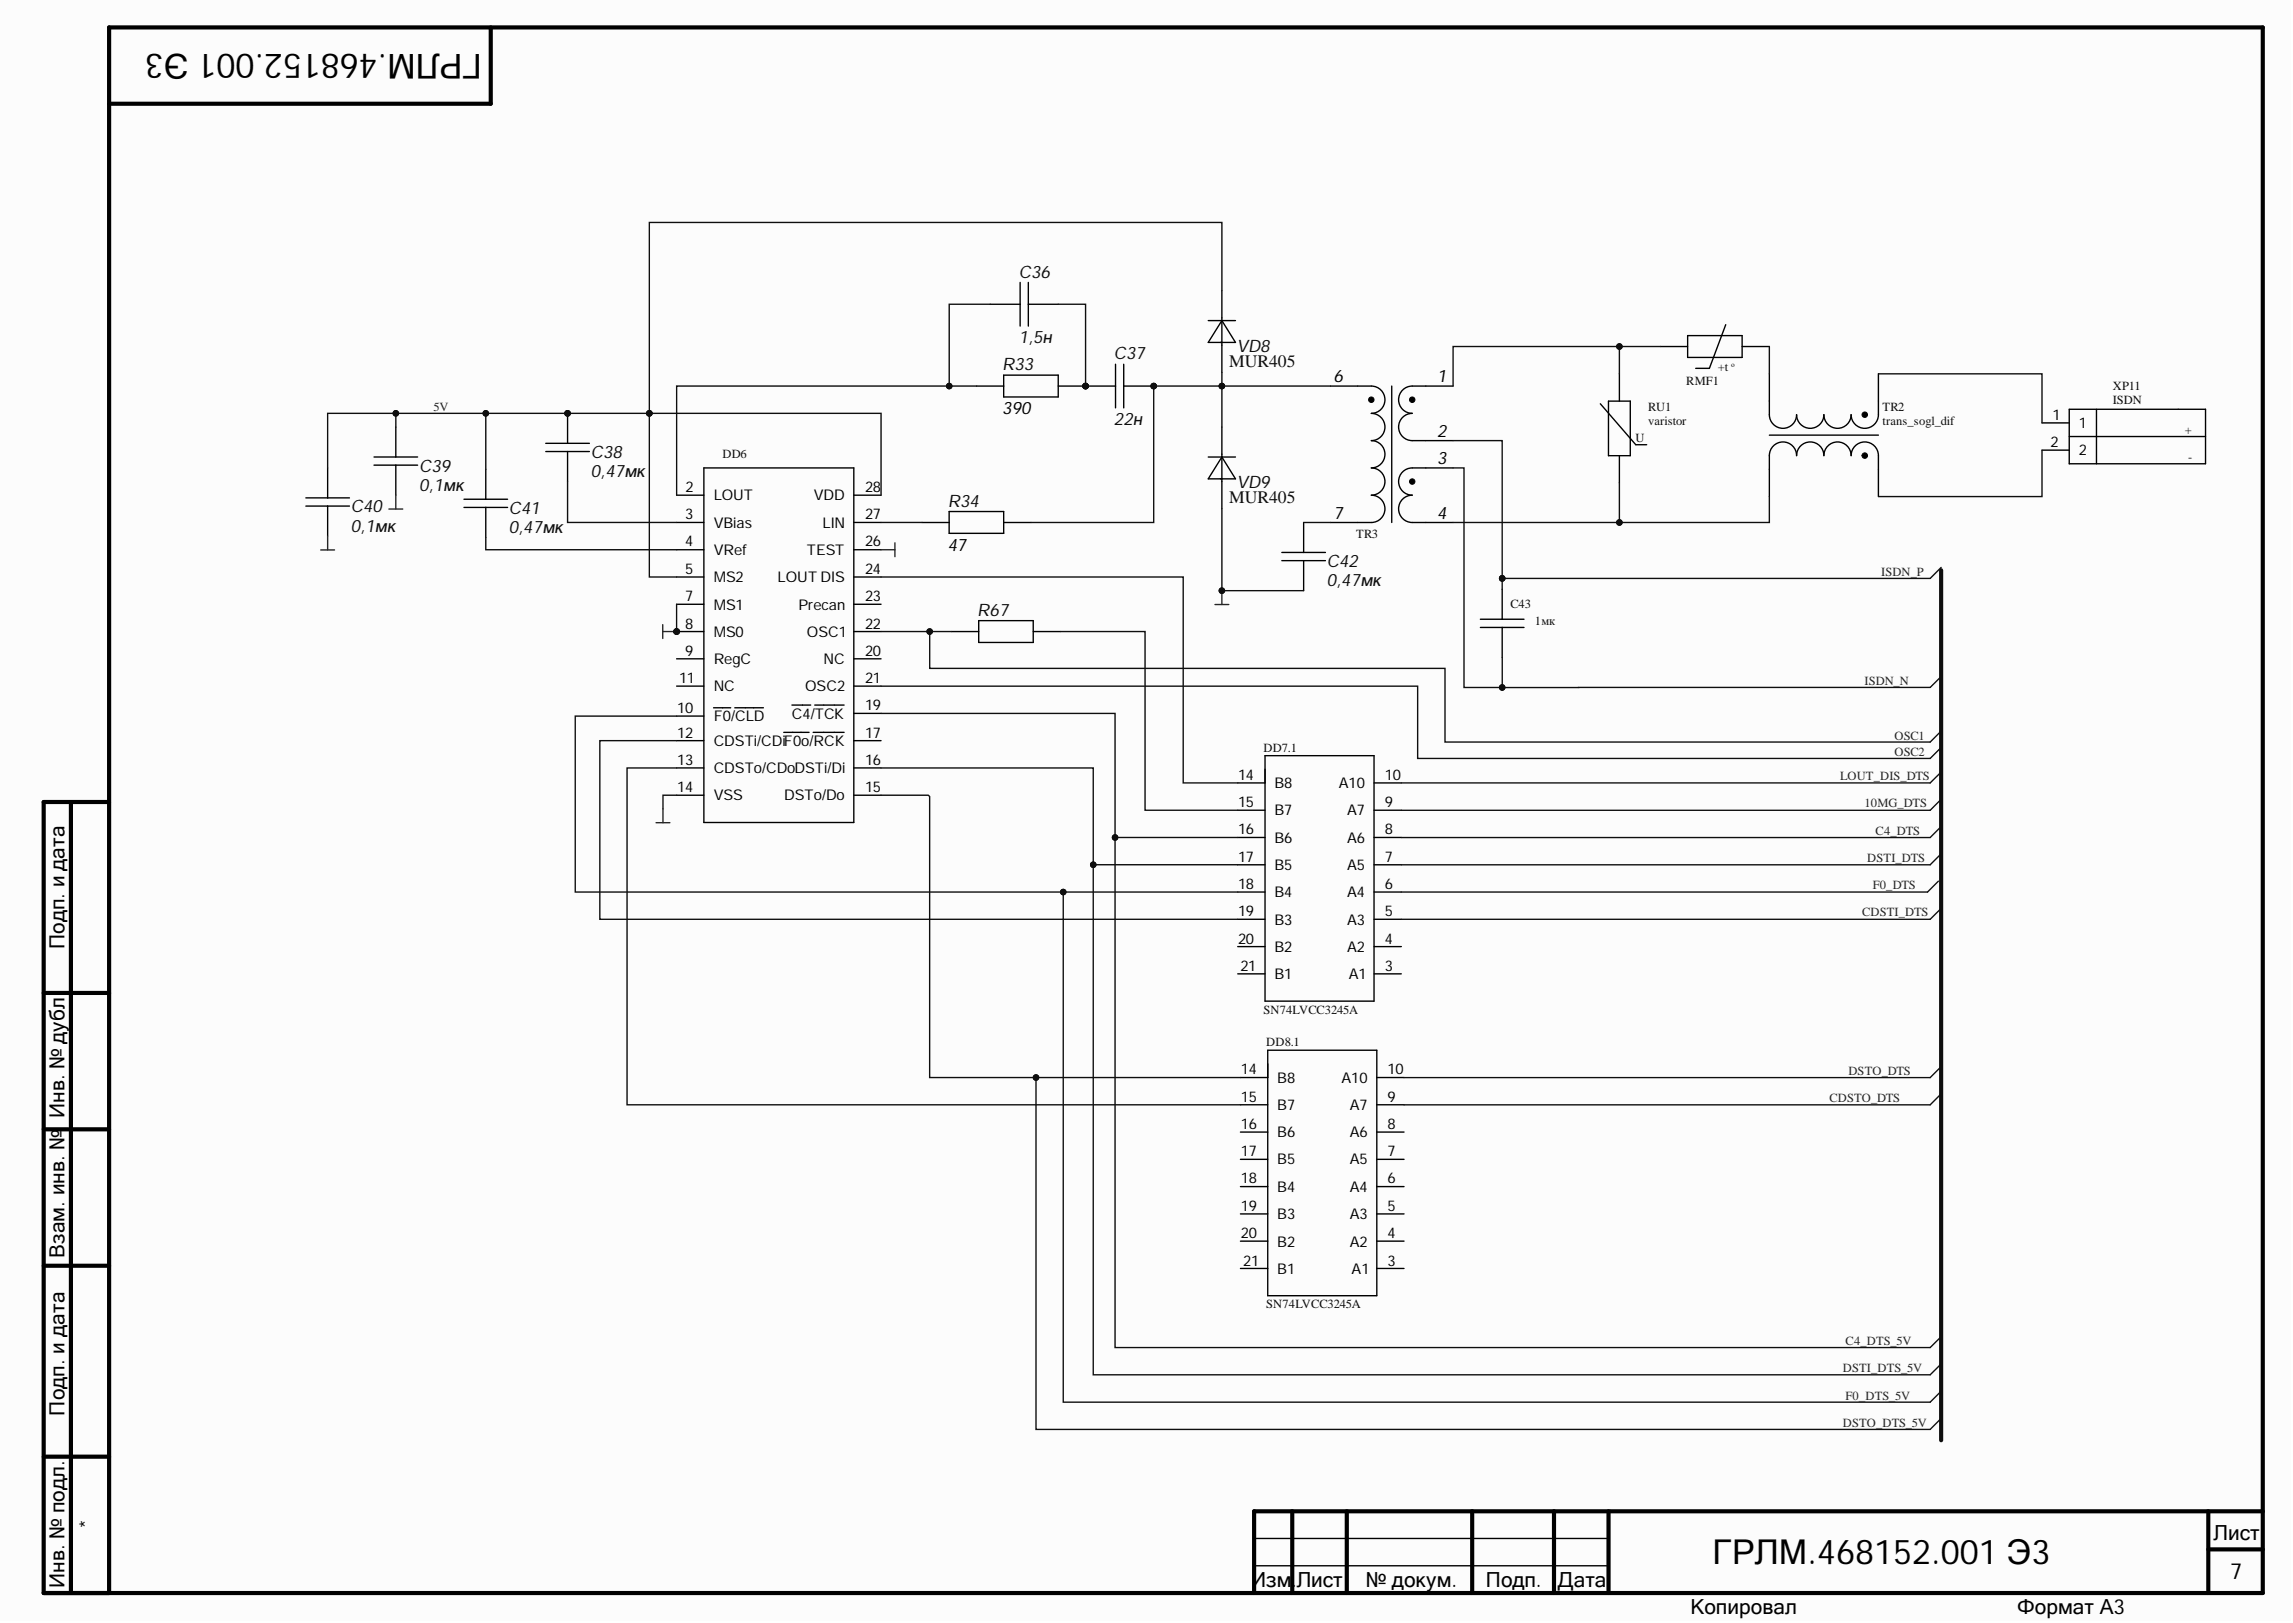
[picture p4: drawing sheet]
<svg xmlns="http://www.w3.org/2000/svg" width="420mm" height="297mm" viewBox="0 0 420 297" stroke-linecap="round" stroke-linejoin="round" font-family="sans-serif">
<defs><g id="words">
<g font-size="6.3">
<text x="88.2" y="9.8" transform="rotate(-180 88.2 9.8)">ГРЛМ.468152.001 Э3</text>
<text x="313.6" y="286.3">ГРЛМ.468152.001 Э3</text>
</g>
<text font-size="4.1" x="408.3" y="289">7</text>
<g font-size="3.8">
<text x="11.8" y="173.7" transform="rotate(-90 11.8 173.7)">Подп. и дата</text>
<text x="11.8" y="204.7" transform="rotate(-90 11.8 204.7)">Инв. № дубл.</text>
<text x="11.8" y="230.2" transform="rotate(-90 11.8 230.2)">Взам. инв. №</text>
<text x="11.8" y="259.1" transform="rotate(-90 11.8 259.1)">Подп. и дата</text>
<text x="17.3" y="279.7" transform="rotate(-90 17.3 279.7)">*</text>
<text x="405.3" y="281.9">Лист</text>
<text x="11.8" y="290.6" transform="rotate(-90 11.8 290.6)">Инв. № подл.</text>
<text x="229" y="290.5">Изм.</text>
<text x="237.4" y="290.5">Лист</text>
<text x="250.1" y="290.5">№ докум.</text>
<text x="272.1" y="290.5">Подп.</text>
<text x="285.2" y="290.5">Дата</text>
<text x="309.5" y="295.4">Копировал</text>
<text x="369.3" y="295.4">Формат А3</text>
</g>
<g font-size="3.2" fill="#0e0e0e">
<text x="186.5" y="50.8">C36</text>
<text x="186.5" y="62.8">1,5н</text>
<text x="203.9" y="65.8">C37</text>
<text x="226.4" y="64.3">VD8</text>
<text x="183.5" y="67.7">R33</text>
<text x="225.1" y="67.2">MUR405</text>
<text x="203.9" y="77.8">22н</text>
<text x="108.2" y="83.8">C38</text>
<text x="76.7" y="89.9">0,1мк</text>
<text x="76.7" y="86.3">C39</text>
<text x="108.2" y="87.3">0,47мк</text>
<text x="226.4" y="89.4">VD9</text>
<text x="64.2" y="93.8">C40</text>
<text x="93.1" y="94">C41</text>
<text x="173.5" y="92.7">R34</text>
<text x="225.1" y="92.1">MUR405</text>
<text x="64.2" y="97.3">0,1мк</text>
<text x="93.1" y="97.6">0,47мк</text>
<text x="242.9" y="107.3">0,47мк</text>
<text x="242.9" y="103.7">C42</text>
<text x="178.9" y="112.7">R67</text>
</g>
<g font-size="3.2">
<text x="244.2" y="70">6</text>
<text x="263.1" y="70">1</text>
<text x="183.5" y="75.8">390</text>
<text x="263.1" y="80">2</text>
<text x="263.1" y="85">3</text>
<text x="244.2" y="94.9">7</text>
<text x="263.1" y="94.9">4</text>
<text x="173.5" y="100.8">47</text>
</g>
<g font-size="2.7">
<text x="375.8" y="76.8">1</text>
<text x="375.4" y="81.8">2</text>
<text x="380.6" y="83.4">2</text>
<text x="380.6" y="78.4">1</text>
<text x="125.4" y="95">3</text>
<text x="125.5" y="90">2</text>
<text x="130.7" y="91.6">LOUT</text>
<text x="149" y="91.6">VDD</text>
<text x="158.4" y="95">27</text>
<text x="158.4" y="90">28</text>
<text x="125.4" y="100">4</text>
<text x="130.7" y="96.5">VBias</text>
<text x="130.7" y="101.5">VRef</text>
<text x="147.7" y="101.5">TEST</text>
<text x="150.6" y="96.5">LIN</text>
<text x="158.4" y="100">26</text>
<text x="125.4" y="105.1">5</text>
<text x="130.7" y="106.6">MS2</text>
<text x="142.3" y="106.6">LOUT DIS</text>
<text x="158.4" y="105.1">24</text>
<text x="125.4" y="110.1">7</text>
<text x="130.7" y="111.6">MS1</text>
<text x="146.2" y="111.6">Precan</text>
<text x="158.4" y="110.1">23</text>
<text x="125.4" y="115.1">8</text>
<text x="130.7" y="116.6">MS0</text>
<text x="147.7" y="116.6">OSC1</text>
<text x="158.4" y="115.1">22</text>
<text x="124.3" y="125">11</text>
<text x="125.4" y="120">9</text>
<text x="130.7" y="121.6">RegC</text>
<text x="150.8" y="121.6">NC</text>
<text x="158.4" y="125">21</text>
<text x="158.4" y="120">20</text>
<text x="124" y="130.5">10</text>
<text x="130.7" y="126.6">NC</text>
<text x="144.9" y="131.5">C4/TCK</text>
<text x="147.4" y="126.6">OSC2</text>
<text x="158.4" y="130">19</text>
<text x="124" y="135">12</text>
<text x="130.7" y="132">F0/CLD</text>
<text x="130.7" y="136.5">CDSTi/CDiF0o/RCK</text>
<text x="158.4" y="135">17</text>
<text x="124" y="140">13</text>
<text x="130.7" y="141.5">CDSTo/CDoDSTi/Di</text>
<text x="158.4" y="140">16</text>
<text x="226.7" y="142.7">14</text>
<text x="253.5" y="142.7">10</text>
<text x="124" y="145">14</text>
<text x="130.7" y="146.5">VSS</text>
<text x="143.6" y="146.5">DSTo/Do</text>
<text x="158.4" y="145">15</text>
<text x="226.7" y="147.7">15</text>
<text x="233.3" y="144.2">B8</text>
<text x="233.3" y="149.2">B7</text>
<text x="245.1" y="144.2">A10</text>
<text x="246.6" y="149.2">A7</text>
<text x="253.5" y="147.7">9</text>
<text x="226.7" y="152.7">16</text>
<text x="233.3" y="154.2">B6</text>
<text x="246.6" y="154.2">A6</text>
<text x="253.5" y="152.7">8</text>
<text x="226.7" y="157.7">17</text>
<text x="233.3" y="159.3">B5</text>
<text x="246.6" y="159.3">A5</text>
<text x="253.5" y="157.7">7</text>
<text x="226.7" y="162.7">18</text>
<text x="226.7" y="167.7">19</text>
<text x="233.3" y="164.3">B4</text>
<text x="246.6" y="164.3">A4</text>
<text x="253.5" y="167.7">5</text>
<text x="253.5" y="162.7">6</text>
<text x="226.7" y="172.7">20</text>
<text x="233.3" y="169.2">B3</text>
<text x="246.6" y="169.2">A3</text>
<text x="253.5" y="172.7">4</text>
<text x="227.1" y="177.7">21</text>
<text x="233.3" y="174.2">B2</text>
<text x="233.3" y="179.2">B1</text>
<text x="246.6" y="174.2">A2</text>
<text x="247" y="179.2">A1</text>
<text x="253.5" y="177.7">3</text>
<text x="227.2" y="196.6">14</text>
<text x="254.1" y="196.6">10</text>
<text x="227.2" y="201.6">15</text>
<text x="233.9" y="198.1">B8</text>
<text x="233.9" y="203.1">B7</text>
<text x="245.6" y="198.1">A10</text>
<text x="247.1" y="203.1">A7</text>
<text x="254.1" y="201.6">9</text>
<text x="227.2" y="206.6">16</text>
<text x="233.9" y="208.1">B6</text>
<text x="247.1" y="208.1">A6</text>
<text x="254.1" y="206.6">8</text>
<text x="227.2" y="211.6">17</text>
<text x="233.9" y="213.1">B5</text>
<text x="247.1" y="213.1">A5</text>
<text x="254.1" y="211.6">7</text>
<text x="227.2" y="216.6">18</text>
<text x="227.2" y="221.6">19</text>
<text x="233.9" y="218.1">B4</text>
<text x="247.1" y="218.1">A4</text>
<text x="254.1" y="221.6">5</text>
<text x="254.1" y="216.6">6</text>
<text x="227.2" y="226.6">20</text>
<text x="233.9" y="223.1">B3</text>
<text x="247.1" y="223.1">A3</text>
<text x="254.1" y="226.6">4</text>
<text x="227.6" y="231.6">21</text>
<text x="233.9" y="228.2">B2</text>
<text x="233.9" y="233.1">B1</text>
<text x="247.1" y="228.2">A2</text>
<text x="247.5" y="233.1">A1</text>
<text x="254.1" y="231.6">3</text>
</g>
<g font-size="2.3" fill="#0e0e0e">
<text x="308.7" y="70.4">RMF1</text>
<text x="314.5" y="67.9">+t</text>
<text x="386.8" y="71.4">XP11</text>
<text x="301.7" y="75.2">RU1</text>
<text x="301.7" y="77.8">varistor</text>
<text x="344.7" y="75.2">TR2</text>
<text x="344.7" y="77.7">trans_sogl_dif</text>
<text x="386.8" y="73.9">ISDN</text>
<text x="132.3" y="83.9">DD6</text>
<text x="299.4" y="80.9">U</text>
<text x="400" y="79.4">+</text>
<text x="400.6" y="84.4">-</text>
<text x="248.3" y="98.4">TR3</text>
<text x="276.5" y="111.3">C43</text>
<text x="281" y="114.4">1мк</text>
<text x="231.3" y="137.5">DD7.1</text>
<text x="231.3" y="185.6">SN74LVCC3245A</text>
<text x="231.8" y="191.5">DD8.1</text>
<text x="231.8" y="239.4">SN74LVCC3245A</text>
</g>
<g font-size="2.3" fill="#262626">
<text x="79.4" y="75.2">5V</text>
<text x="344.4" y="105.3">ISDN_P</text>
<text x="341.4" y="125.3">ISDN_N</text>
<text x="346.9" y="135.3">OSC1</text>
<text x="336.9" y="142.8">LOUT_DIS_DTS</text>
<text x="346.9" y="138.3">OSC2</text>
<text x="341.4" y="147.8">10MG_DTS</text>
<text x="343.4" y="152.8">C4_DTS</text>
<text x="341.9" y="157.7">DSTI_DTS</text>
<text x="340.9" y="167.7">CDSTI_DTS</text>
<text x="342.9" y="162.7">F0_DTS</text>
<text x="338.4" y="196.7">DSTO_DTS</text>
<text x="334.9" y="201.7">CDSTO_DTS</text>
<text x="337.4" y="251.1">DSTI_DTS_5V</text>
<text x="337.9" y="246.2">C4_DTS_5V</text>
<text x="337.9" y="256.1">F0_DTS_5V</text>
<text x="337.4" y="261.1">DSTO_DTS_5V</text>
</g>
<text font-size="1.4" fill="#0e0e0e" x="316.9" y="67.1">о</text>
</g></defs>
<g fill="#fcfcfc">
<path d="M0 0h419.3v296.5h-419.3z" fill-rule="evenodd"/>
<path d="M0 0h419.3v296.5h-419.3z" fill-rule="evenodd"/>
</g>
<g fill="none" stroke="#000" stroke-width=".76">
<path d="M20 5h394.3v286.6h-406.3v-144.8h12M20 5v286.6M89.8 5v14h-69.8M13 146.8v144.8M8 181.7h12M8 206.7h12M8 231.7h12M8 266.6h12M236.6 276.6v15M246.6 276.6v15M269.5 276.6v15M284.5 276.6v15"/>
<path d="M294.5 276.6v15M404.3 276.6v15M414.3 276.6h-184.7v15M404.3 283.6h10"/>
</g>
<path d="M221.2 58.7h5M223.7 58.7l2.5 4h-5zM223.7 53.2v15M229.6 281.6h64.9M229.6 286.6h64.9" fill="none" stroke="#000" stroke-width=".25"/>
<circle cx="198.7" cy="70.7" r=".51" fill="#0e0e0e"/>
<circle cx="198.7" cy="70.7" r=".51" fill="none" stroke="#0e0e0e" stroke-width=".18"/>
<path d="M193.8 70.7h4.9" fill="none" stroke="#000" stroke-width=".25"/>
<circle cx="198.7" cy="70.7" r=".51" fill="#0e0e0e"/>
<circle cx="198.7" cy="70.7" r=".51" fill="none" stroke="#0e0e0e" stroke-width=".18"/>
<path d="M181.3 55.7h5.5M186.8 51.7v8M188.3 51.7v8M188.3 55.7h5.5M178.8 70.7h5M183.8 68.7h9.9v4h-9.9zM238.7 95.6v5.5M234.7 102.6h8M234.7 101.1h8M238.7 102.6v5.5" fill="none" stroke="#000" stroke-width=".25"/>
<circle cx="198.7" cy="70.7" r=".51" fill="#0e0e0e"/>
<circle cx="198.7" cy="70.7" r=".51" fill="none" stroke="#0e0e0e" stroke-width=".18"/>
<circle cx="211.2" cy="70.7" r=".51" fill="#0e0e0e"/>
<circle cx="211.2" cy="70.7" r=".51" fill="none" stroke="#0e0e0e" stroke-width=".18"/>
<path d="M198.7 70.7h5.5M204.2 66.7v8M205.7 66.7v8" fill="none" stroke="#000" stroke-width=".25"/>
<circle cx="198.7" cy="70.7" r=".51" fill="#0e0e0e"/>
<circle cx="198.7" cy="70.7" r=".51" fill="none" stroke="#0e0e0e" stroke-width=".18"/>
<path d="M205.7 70.7h5.5" fill="none" stroke="#000" stroke-width=".25"/>
<circle cx="211.2" cy="70.7" r=".51" fill="#0e0e0e"/>
<circle cx="211.2" cy="70.7" r=".51" fill="none" stroke="#0e0e0e" stroke-width=".18"/>
<path d="M168.8 95.6h5M173.8 93.6h10v4h-10zM183.8 95.6h5" fill="none" stroke="#000" stroke-width=".25"/>
<path d="M121.3 114.3v2.6M121.3 115.6h2.6" fill="none" stroke="#262626" stroke-width=".25"/>
<circle cx="123.9" cy="115.6" r=".51" fill="#0e0e0e"/>
<circle cx="123.9" cy="115.6" r=".51" fill="none" stroke="#0e0e0e" stroke-width=".18"/>
<path d="M222.4 110.6h2.6M223.7 108.1v2.5M120.1 150.6h2.5M121.4 148v2.6" fill="none" stroke="#262626" stroke-width=".25"/>
<circle cx="223.7" cy="108.1" r=".51" fill="#0e0e0e"/>
<circle cx="223.7" cy="108.1" r=".51" fill="none" stroke="#0e0e0e" stroke-width=".18"/>
<g fill="none" stroke="#000" stroke-width=".25">
<path d="M315.9 59.4l-2.9 8h-2.5M72.5 78.1v5.5M223.7 78.1v15M243.6 70.7h7.5a2.5 2.5 0 0 1 2.5 2.5 2.5 2.5 0 0 1-2.5 2.5 2.49 2.49 0 0 1 2.5 2.4 2.49 2.49 0 0 1-2.5 2.5 2.5 2.5 0 0 1 2.5 2.5 2.5 2.5 0 0 1-2.5 2.5 2.49 2.49 0 0 1 2.5 2.5 2.49 2.49 0 0 1-2.5 2.5 2.5 2.5 0 0 1 2.5 2.5 2.5 2.5 0 0 1-2.5 2.5h-7.5M254.8 70.7v24.9M266 70.7h-7.4a2.5 2.5 0 0 0-2.5 2.5 2.5 2.5 0 0 0 2.5 2.5 2.49 2.49 0 0 0-2.5 2.4 2.49 2.49 0 0 0 2.5 2.5h7.4M293 73.9l6.5 7.5h2M294.5 73.4h4v10h-4zM296.5 68.4v5M304 63.4h5M309 61.4h9.9v4h-9.9zM318.9 63.4h5"/>
<path d="M323.9 68.4v7.5a2.49 2.49 0 0 0 2.5 2.5 2.49 2.49 0 0 0 2.5-2.5 2.5 2.5 0 0 0 2.5 2.5 2.5 2.5 0 0 0 2.5-2.5 2.49 2.49 0 0 0 2.5 2.5 2.49 2.49 0 0 0 2.5-2.5 2.5 2.5 0 0 0 2.5 2.5 2.5 2.5 0 0 0 2.5-2.5v-7.5M323.9 79.6h20M373.9 77.4h4.9M378.8 74.9h25v10h-25zM378.8 79.9h25M383.8 74.9v10M56 92.6h8M56 91.1h8M60 85.6v5.5M60 92.6v5.5M68.5 85.1h8M68.5 83.6h8"/>
<path d="M72.5 85.1v5.5M221.2 83.6h5M223.7 83.6l2.5 4h-5zM266 85.6h-7.4a2.49 2.49 0 0 0-2.5 2.5 2.49 2.49 0 0 0 2.5 2.5 2.5 2.5 0 0 0-2.5 2.5 2.5 2.5 0 0 0 2.5 2.5h7.4M296.5 83.4v5M323.9 90.9v-7.5a2.49 2.49 0 0 1 2.5-2.5 2.49 2.49 0 0 1 2.5 2.5 2.5 2.5 0 0 1 2.5-2.5 2.5 2.5 0 0 1 2.5 2.5 2.49 2.49 0 0 1 2.5-2.5 2.49 2.49 0 0 1 2.5 2.5 2.5 2.5 0 0 1 2.5-2.5 2.5 2.5 0 0 1 2.5 2.5v7.5M373.9 82.4h4.9"/>
</g>
<path d="M60 98.1v2.5M71.2 93.2h2.5M72.5 90.6v2.6M58.7 100.6h2.6" fill="none" stroke="#262626" stroke-width=".25"/>
<path d="M355.4 103.9l-2 2M355.4 123.8l-2 2M355.4 141.3l-2 2M355.4 146.3l-2 2M355.4 151.3l-2 2M355.4 156.3l-2 2M354.9 161.3l-2 2M355.4 166.3l-2 1.9M355.4 195.2l-2 2M355.4 200.2l-2 2" fill="none" stroke="#0e0e0e" stroke-width=".25"/>
<g fill="#000">
<circle cx="251.1" cy="73.2" r=".5"/>
<circle cx="258.6" cy="73.2" r=".5"/>
<circle cx="341.4" cy="75.9" r=".5"/>
<circle cx="258.6" cy="88.1" r=".5"/>
<circle cx="341.4" cy="83.4" r=".5"/>
</g>
<g fill="none" stroke="#000" stroke-width=".18">
<circle cx="251.1" cy="73.2" r=".5"/>
<circle cx="258.6" cy="73.2" r=".5"/>
<circle cx="341.4" cy="75.9" r=".5"/>
<circle cx="258.6" cy="88.1" r=".5"/>
<circle cx="341.4" cy="83.4" r=".5"/>
</g>
<circle cx="123.9" cy="115.6" r=".51" fill="#0e0e0e"/>
<circle cx="123.9" cy="115.6" r=".51" fill="none" stroke="#0e0e0e" stroke-width=".18"/>
<path d="M123.9 90.6h5M123.9 95.6h5M123.9 100.6h5M123.9 105.6h5M123.9 110.6h5M123.9 115.6h5M128.9 150.5v-64.9h27.4v64.9" fill="none" stroke="#000" stroke-width=".25"/>
<circle cx="123.9" cy="115.6" r=".51" fill="#0e0e0e"/>
<circle cx="123.9" cy="115.6" r=".51" fill="none" stroke="#0e0e0e" stroke-width=".18"/>
<g fill="none" stroke="#000" stroke-width=".25">
<path d="M84.9 92.9h8M84.9 91.4h8M88.9 85.9v5.5M88.9 92.9v5.5M156.3 95.6h5M156.3 90.6h5M156.3 115.6h5M156.3 110.6h5M156.3 105.6h5M156.3 100.6h5M271 114.8h8M271 113.3h8"/>
<path d="M275 107.9v5.4M275 114.8v5.5M123.9 120.6h5M123.9 125.6h5M123.9 131.1h5M123.9 135.6h5M130.6 129.5h3.2M134.5 129.5h5.3M143.5 134h4.6M145 129h3.4M148.9 134h5.6M149.2 129h5.3"/>
<path d="M156.3 120.6h5M156.3 125.6h5M156.3 135.6h5M156.3 130.6h5M123.9 140.5h5M123.9 145.5h5M128.9 150.5h27.4M156.3 140.5h5M156.3 145.5h5"/>
</g>
<path d="M163.8 99.3v2.6M161.3 100.6h2.5" fill="none" stroke="#262626" stroke-width=".25"/>
<circle cx="103.9" cy="75.6" r=".51" fill="#0e0e0e"/>
<circle cx="103.9" cy="75.6" r=".51" fill="none" stroke="#0e0e0e" stroke-width=".18"/>
<path d="M103.9 75.6v5.5M99.9 82.6h8M99.9 81.1h8M103.9 82.6v5.5" fill="none" stroke="#000" stroke-width=".25"/>
<circle cx="103.9" cy="75.6" r=".51" fill="#0e0e0e"/>
<circle cx="103.9" cy="75.6" r=".51" fill="none" stroke="#0e0e0e" stroke-width=".18"/>
<g fill="none" stroke="#000" stroke-width=".25">
<path d="M174.2 115.6h5M179.2 113.6h10v4h-10zM189.2 115.6h5M231.6 138.3h20v44.9h-20zM226.6 158.3h5M226.6 153.3h5M226.6 148.3h5M226.6 143.3h5M251.6 158.3h5M251.6 153.3h5M251.6 148.3h5M251.6 143.3h5"/>
<path d="M226.6 178.2h5M226.6 173.2h5M226.6 168.2h5M226.6 163.3h5M251.6 178.2h5M251.6 173.2h5M251.6 168.2h5M251.6 163.3h5M227.1 197.2h5M232.1 192.2h20v44.9h-20zM252.1 197.2h5M227.1 217.2h5"/>
<path d="M227.1 212.2h5M227.1 207.2h5M227.1 202.2h5M252.1 217.2h5M252.1 212.2h5M252.1 207.2h5M252.1 202.2h5M227.1 232.2h5M227.1 227.2h5M227.1 222.2h5M252.1 232.2h5M252.1 227.2h5"/>
<path d="M252.1 222.2h5"/>
</g>
<path d="M181.3 55.7h-7.5v15h5" fill="none" stroke="#0e0e0e" stroke-width=".25"/>
<circle cx="173.8" cy="70.7" r=".51" fill="#0e0e0e"/>
<circle cx="173.8" cy="70.7" r=".51" fill="none" stroke="#0e0e0e" stroke-width=".18"/>
<path d="M173.8 70.7h-49.9v19.9" fill="none" stroke="#0e0e0e" stroke-width=".25"/>
<circle cx="173.8" cy="70.7" r=".51" fill="#0e0e0e"/>
<circle cx="173.8" cy="70.7" r=".51" fill="none" stroke="#0e0e0e" stroke-width=".18"/>
<path d="M223.7 70.7h-12.5v24.9h-22.4M161.3 95.6h7.5" fill="none" stroke="#0e0e0e" stroke-width=".25"/>
<circle cx="223.7" cy="70.7" r=".51" fill="#0e0e0e"/>
<circle cx="223.7" cy="70.7" r=".51" fill="none" stroke="#0e0e0e" stroke-width=".18"/>
<circle cx="211.2" cy="70.7" r=".51" fill="#0e0e0e"/>
<circle cx="211.2" cy="70.7" r=".51" fill="none" stroke="#0e0e0e" stroke-width=".18"/>
<path d="M223.7 68.2v9.9" fill="none" stroke="#0e0e0e" stroke-width=".25"/>
<circle cx="223.7" cy="70.7" r=".51" fill="#0e0e0e"/>
<circle cx="223.7" cy="70.7" r=".51" fill="none" stroke="#0e0e0e" stroke-width=".18"/>
<path d="M193.8 55.7h4.9v15" fill="none" stroke="#0e0e0e" stroke-width=".25"/>
<circle cx="198.7" cy="70.7" r=".51" fill="#0e0e0e"/>
<circle cx="198.7" cy="70.7" r=".51" fill="none" stroke="#0e0e0e" stroke-width=".18"/>
<path d="M223.7 93.1v15h15" fill="none" stroke="#0e0e0e" stroke-width=".25"/>
<circle cx="223.7" cy="108.1" r=".51" fill="#0e0e0e"/>
<circle cx="223.7" cy="108.1" r=".51" fill="none" stroke="#0e0e0e" stroke-width=".18"/>
<path d="M161.3 90.6v-15h-42.4v30h5" fill="none" stroke="#0e0e0e" stroke-width=".25"/>
<circle cx="118.9" cy="75.6" r=".51" fill="#0e0e0e"/>
<circle cx="118.9" cy="75.6" r=".51" fill="none" stroke="#0e0e0e" stroke-width=".18"/>
<path d="M123.9 110.6v5" fill="none" stroke="#0e0e0e" stroke-width=".25"/>
<circle cx="123.9" cy="115.6" r=".51" fill="#0e0e0e"/>
<circle cx="123.9" cy="115.6" r=".51" fill="none" stroke="#0e0e0e" stroke-width=".18"/>
<path d="M72.5 75.6v2.5M103.9 88.1v7.5h20M123.9 145.5h-2.5v2.5" fill="none" stroke="#0e0e0e" stroke-width=".25"/>
<circle cx="72.5" cy="75.6" r=".51" fill="#0e0e0e"/>
<circle cx="72.5" cy="75.6" r=".51" fill="none" stroke="#0e0e0e" stroke-width=".18"/>
<path d="M223.7 53.2v-12.5h-104.8v35" fill="none" stroke="#0e0e0e" stroke-width=".25"/>
<circle cx="118.9" cy="75.6" r=".51" fill="#0e0e0e"/>
<circle cx="118.9" cy="75.6" r=".51" fill="none" stroke="#0e0e0e" stroke-width=".18"/>
<path d="M161.3 105.6h55.3v37.7h10M161.3 130.6h42.8v22.7h22.5" fill="none" stroke="#0e0e0e" stroke-width=".25"/>
<circle cx="204.1" cy="153.3" r=".51" fill="#0e0e0e"/>
<circle cx="204.1" cy="153.3" r=".51" fill="none" stroke="#0e0e0e" stroke-width=".18"/>
<path d="M161.3 140.6h38.9v17.7h26.4" fill="none" stroke="#0e0e0e" stroke-width=".25"/>
<circle cx="200.2" cy="158.3" r=".51" fill="#0e0e0e"/>
<circle cx="200.2" cy="158.3" r=".51" fill="none" stroke="#0e0e0e" stroke-width=".18"/>
<path d="M304 63.4h-7.5v5M256.6 143.3h96.8M256.6 148.3h96.8M256.6 153.3h96.8M256.6 163.3h96.3" fill="none" stroke="#0e0e0e" stroke-width=".25"/>
<circle cx="296.5" cy="63.4" r=".51" fill="#0e0e0e"/>
<circle cx="296.5" cy="63.4" r=".51" fill="none" stroke="#0e0e0e" stroke-width=".18"/>
<path d="M323.9 63.4v5M266 80.6h9v25.3" fill="none" stroke="#0e0e0e" stroke-width=".25"/>
<circle cx="275" cy="105.9" r=".51" fill="#0e0e0e"/>
<circle cx="275" cy="105.9" r=".51" fill="none" stroke="#0e0e0e" stroke-width=".18"/>
<path d="M266 85.6h2v40.2h7" fill="none" stroke="#0e0e0e" stroke-width=".25"/>
<circle cx="275" cy="125.8" r=".51" fill="#0e0e0e"/>
<circle cx="275" cy="125.8" r=".51" fill="none" stroke="#0e0e0e" stroke-width=".18"/>
<path d="M223.7 70.7h19.9" fill="none" stroke="#0e0e0e" stroke-width=".25"/>
<circle cx="223.7" cy="70.7" r=".51" fill="#0e0e0e"/>
<circle cx="223.7" cy="70.7" r=".51" fill="none" stroke="#0e0e0e" stroke-width=".18"/>
<path d="M238.7 95.6h4.9M275 105.9h78.4M256.6 158.3h96.8M256.6 168.2h96.8" fill="none" stroke="#0e0e0e" stroke-width=".25"/>
<circle cx="275" cy="105.9" r=".51" fill="#0e0e0e"/>
<circle cx="275" cy="105.9" r=".51" fill="none" stroke="#0e0e0e" stroke-width=".18"/>
<path d="M343.9 68.4h30v9M296.5 88.4v7.2h-30.5M373.9 82.4v8.5h-30" fill="none" stroke="#0e0e0e" stroke-width=".25"/>
<circle cx="296.5" cy="95.6" r=".51" fill="#0e0e0e"/>
<circle cx="296.5" cy="95.6" r=".51" fill="none" stroke="#0e0e0e" stroke-width=".18"/>
<path d="M296.5 63.4h-30.5v7.3" fill="none" stroke="#0e0e0e" stroke-width=".25"/>
<circle cx="296.5" cy="63.4" r=".51" fill="#0e0e0e"/>
<circle cx="296.5" cy="63.4" r=".51" fill="none" stroke="#0e0e0e" stroke-width=".18"/>
<path d="M323.9 90.9v4.7h-27.4" fill="none" stroke="#0e0e0e" stroke-width=".25"/>
<circle cx="296.5" cy="95.6" r=".51" fill="#0e0e0e"/>
<circle cx="296.5" cy="95.6" r=".51" fill="none" stroke="#0e0e0e" stroke-width=".18"/>
<path d="M88.9 75.6v10.3" fill="none" stroke="#0e0e0e" stroke-width=".25"/>
<circle cx="88.9" cy="75.6" r=".51" fill="#0e0e0e"/>
<circle cx="88.9" cy="75.6" r=".51" fill="none" stroke="#0e0e0e" stroke-width=".18"/>
<path d="M88.9 98.4v2.2h35M275 105.9v2" fill="none" stroke="#0e0e0e" stroke-width=".25"/>
<circle cx="275" cy="105.9" r=".51" fill="#0e0e0e"/>
<circle cx="275" cy="105.9" r=".51" fill="none" stroke="#0e0e0e" stroke-width=".18"/>
<path d="M275 120.3v5.5h78.4" fill="none" stroke="#0e0e0e" stroke-width=".25"/>
<circle cx="275" cy="125.8" r=".51" fill="#0e0e0e"/>
<circle cx="275" cy="125.8" r=".51" fill="none" stroke="#0e0e0e" stroke-width=".18"/>
<path d="M123.9 131.1h-18.6v32.2h121.3" fill="none" stroke="#0e0e0e" stroke-width=".25"/>
<circle cx="194.7" cy="163.3" r=".51" fill="#0e0e0e"/>
<circle cx="194.7" cy="163.3" r=".51" fill="none" stroke="#0e0e0e" stroke-width=".18"/>
<path d="M118.9 75.6h-58.9v10M123.9 135.6h-14.1v32.6h116.8" fill="none" stroke="#0e0e0e" stroke-width=".25"/>
<circle cx="72.5" cy="75.6" r=".51" fill="#0e0e0e"/>
<circle cx="72.5" cy="75.6" r=".51" fill="none" stroke="#0e0e0e" stroke-width=".18"/>
<circle cx="88.9" cy="75.6" r=".51" fill="#0e0e0e"/>
<circle cx="88.9" cy="75.6" r=".51" fill="none" stroke="#0e0e0e" stroke-width=".18"/>
<circle cx="103.9" cy="75.6" r=".51" fill="#0e0e0e"/>
<circle cx="103.9" cy="75.6" r=".51" fill="none" stroke="#0e0e0e" stroke-width=".18"/>
<circle cx="118.9" cy="75.6" r=".51" fill="#0e0e0e"/>
<circle cx="118.9" cy="75.6" r=".51" fill="none" stroke="#0e0e0e" stroke-width=".18"/>
<path d="M161.3 145.5h8.7l.2 .3v51.4h56.9M257.1 197.2h96.3M257.1 202.2h96.3" fill="none" stroke="#0e0e0e" stroke-width=".25"/>
<circle cx="189.7" cy="197.2" r=".51" fill="#0e0e0e"/>
<circle cx="189.7" cy="197.2" r=".51" fill="none" stroke="#0e0e0e" stroke-width=".18"/>
<path d="M161.3 115.6h12.9M123.9 140.6h-9.1v61.6h112.3" fill="none" stroke="#0e0e0e" stroke-width=".25"/>
<circle cx="170.2" cy="115.6" r=".51" fill="#0e0e0e"/>
<circle cx="170.2" cy="115.6" r=".51" fill="none" stroke="#0e0e0e" stroke-width=".18"/>
<path d="M355.4 104.4v159.2" fill="none" stroke="#0e0e0e" stroke-width=".76"/>
<path d="M170.2 115.6v6.7h94.4v13.5h88.8l2-2M194.2 115.6h15.4v32.7h17M161.3 125.6h98.2v13.2h93.9l2-2" fill="none" stroke="#0e0e0e" stroke-width=".25"/>
<circle cx="170.2" cy="115.6" r=".51" fill="#0e0e0e"/>
<circle cx="170.2" cy="115.6" r=".51" fill="none" stroke="#0e0e0e" stroke-width=".18"/>
<path d="M204.1 153.3v93.3h149.3" fill="none" stroke="#0e0e0e" stroke-width=".25"/>
<circle cx="204.1" cy="153.3" r=".51" fill="#0e0e0e"/>
<circle cx="204.1" cy="153.3" r=".51" fill="none" stroke="#0e0e0e" stroke-width=".18"/>
<path d="M200.2 158.3v93.3h153.2" fill="none" stroke="#0e0e0e" stroke-width=".25"/>
<circle cx="200.2" cy="158.3" r=".51" fill="#0e0e0e"/>
<circle cx="200.2" cy="158.3" r=".51" fill="none" stroke="#0e0e0e" stroke-width=".18"/>
<path d="M194.7 163.3v93.3h158.7" fill="none" stroke="#0e0e0e" stroke-width=".25"/>
<circle cx="194.7" cy="163.3" r=".51" fill="#0e0e0e"/>
<circle cx="194.7" cy="163.3" r=".51" fill="none" stroke="#0e0e0e" stroke-width=".18"/>
<path d="M189.7 197.2v64.4h163.7" fill="none" stroke="#0e0e0e" stroke-width=".25"/>
<circle cx="189.7" cy="197.2" r=".51" fill="#0e0e0e"/>
<circle cx="189.7" cy="197.2" r=".51" fill="none" stroke="#0e0e0e" stroke-width=".18"/>
<path d="M355.4 244.6l-2 2M355.4 249.6l-2 2M355.4 254.6l-2 2M355.4 259.6l-2 2" fill="none" stroke="#0e0e0e" stroke-width=".25"/>
<use href="#words"/>
</svg>
